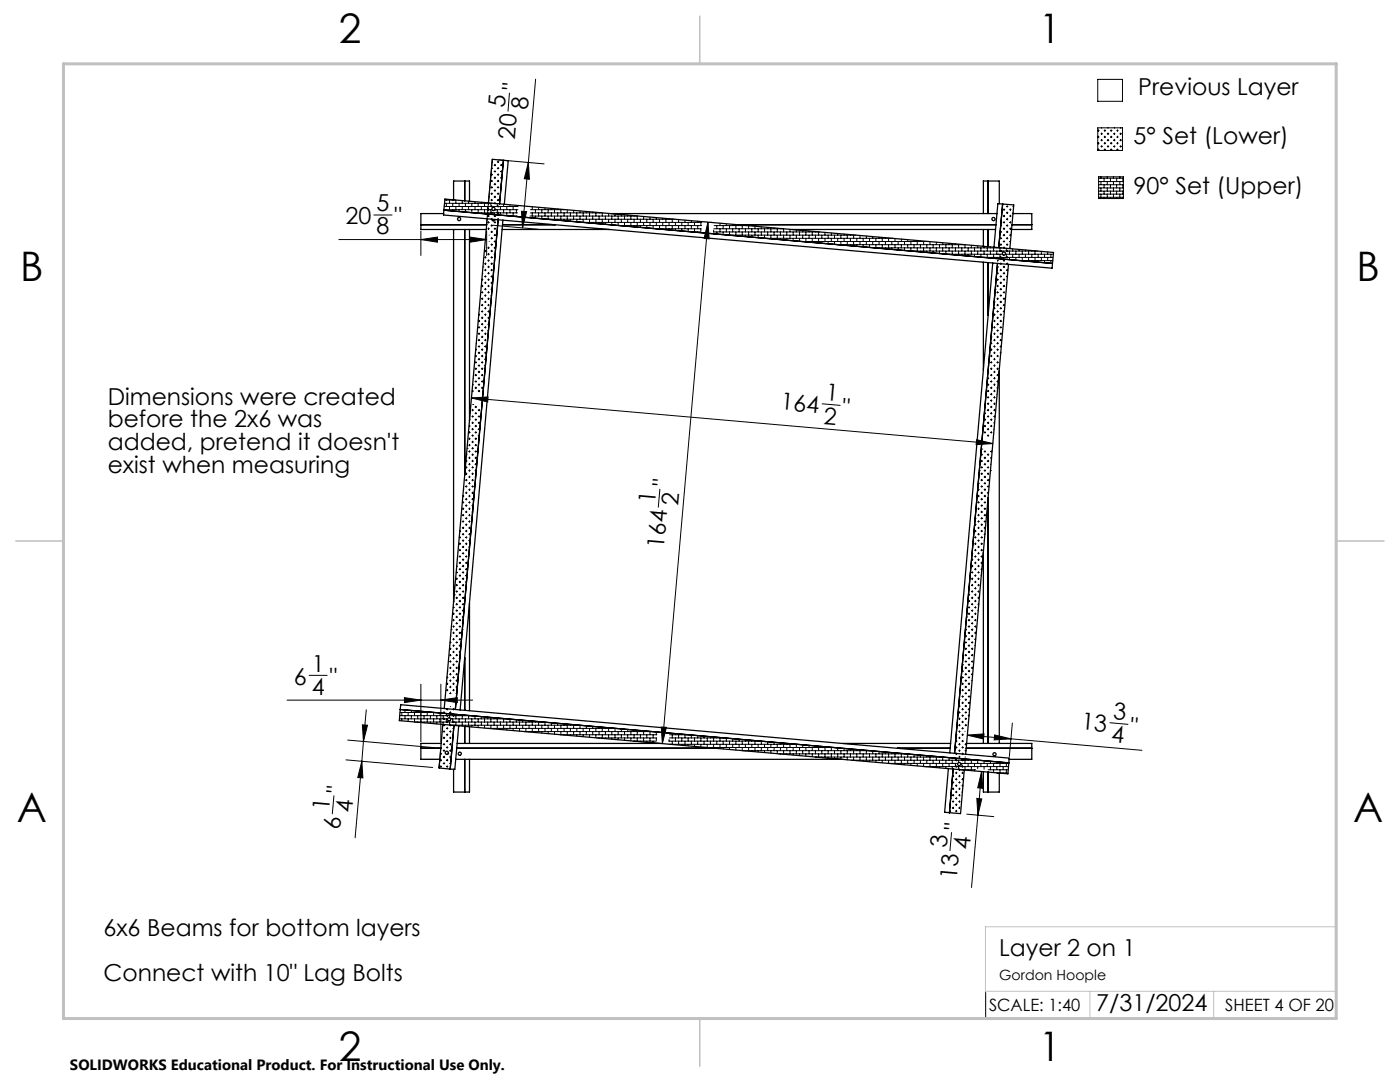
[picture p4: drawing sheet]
<svg xmlns="http://www.w3.org/2000/svg" width="279mm" height="216mm" viewBox="0 0 279 216" stroke-linecap="round" stroke-linejoin="round" font-family="sans-serif">
<defs><g id="words">
<g font-size="8.1">
<text x="67.6" y="8.5">2</text>
<text x="207.3" y="8.5">1</text>
<text x="4" y="56.2">B</text>
<text x="270.7" y="56.2">B</text>
<text x="3.3" y="164.1">A</text>
<text x="270" y="164.1">A</text>
<text x="67.6" y="211.7">2</text>
<text x="207.3" y="211.7">1</text>
</g>
<g font-size="4.7">
<text x="100.7" y="21.6" transform="rotate(-85 100.7 21.6)">5</text>
<text x="103.6" y="18.2" transform="rotate(-85 103.6 18.2)">&quot;</text>
<text x="105.3" y="22" transform="rotate(-85 105.3 22)">8</text>
<text x="227.2" y="19">Previous Layer</text>
<text x="102.7" y="28" transform="rotate(-85 102.7 28)">20</text>
<text x="226.2" y="28.8">5° Set (Lower)</text>
<text x="226.2" y="38.8">90° Set (Upper)</text>
<text x="69" y="44.7">20</text>
<text x="75.1" y="42.2">5</text>
<text x="75.1" y="46.8">8</text>
<text x="78.8" y="44.7">&quot;</text>
<text x="21.5" y="80.8">Dimensions were created</text>
<text x="155.7" y="81.7" transform="rotate(5 155.7 81.7)">164</text>
<text x="164.7" y="79.9" transform="rotate(5 164.7 79.9)">1</text>
<text x="168" y="82.8" transform="rotate(5 168 82.8)">&quot;</text>
<text x="21.5" y="85.3">before the 2x6 was</text>
<text x="21.5" y="89.8">added, pretend it doesn't</text>
<text x="164.3" y="84.5" transform="rotate(5 164.3 84.5)">2</text>
<text x="21.5" y="94.3">exist when measuring</text>
<text x="130.7" y="100.6" transform="rotate(-85 130.7 100.6)">1</text>
<text x="133.6" y="97.2" transform="rotate(-85 133.6 97.2)">&quot;</text>
<text x="135.3" y="101" transform="rotate(-85 135.3 101)">2</text>
<text x="132.5" y="109.6" transform="rotate(-85 132.5 109.6)">164</text>
<text x="58.6" y="136.6">6</text>
<text x="62.2" y="134">1</text>
<text x="65.8" y="136.6">&quot;</text>
<text x="62.2" y="138.7">4</text>
<text x="222.1" y="143.5" transform="rotate(5 222.1 143.5)">3</text>
<text x="215.7" y="145.5" transform="rotate(5 215.7 145.5)">13</text>
<text x="221.7" y="148.1" transform="rotate(5 221.7 148.1)">4</text>
<text x="225.5" y="146.4" transform="rotate(5 225.5 146.4)">&quot;</text>
<text x="65.7" y="161.8" transform="rotate(-85 65.7 161.8)">1</text>
<text x="68.5" y="158.4" transform="rotate(-85 68.5 158.4)">&quot;</text>
<text x="67.9" y="165.6" transform="rotate(-85 67.9 165.6)">6</text>
<text x="70.3" y="162.2" transform="rotate(-85 70.3 162.2)">4</text>
<text x="191.8" y="165.8" transform="rotate(-85 191.8 165.8)">&quot;</text>
<text x="188.9" y="169.1" transform="rotate(-85 188.9 169.1)">3</text>
<text x="193.6" y="169.5" transform="rotate(-85 193.6 169.5)">4</text>
<text x="190.9" y="175.5" transform="rotate(-85 190.9 175.5)">13</text>
<text x="20.6" y="186.8">6x6 Beams for bottom layers</text>
<text x="199.4" y="190.7">Layer 2 on 1</text>
<text x="20.6" y="195.8">Connect with 10&quot; Lag Bolts</text>
<text x="218.8" y="201.7">7/31/2024</text>
</g>
<g font-size="3.4">
<text x="197.4" y="201.7">SCALE: 1:40</text>
<text x="244.5" y="201.7">SHEET 4 OF 20</text>
</g>
<text font-size="3" x="14" y="213.5">SOLIDWORKS Educational Product. For Instructional Use Only.</text>
<text font-size="2.8" x="199.4" y="195.5">Gordon Hoople</text>
</g></defs>
<g fill="none" stroke="#000" stroke-width=".25">
<path d="M90.5 39.9v-3.8h3.2v4M92.7 36.1v4M100.5 32l-2.3-.2-.7 8.7M100.5 32l-.8 8.7M100.5 32l.9 .1-.8 8.7M197.2 36.1v6.5M84 44.8h13.1M88.5 42.6h-4.5v3.2h13M88.6 41.9l.2-2.2 121.5 10.7-.3 2.2M88.6 41.9l121.4 10.7M88.6 41.9l-.1 1 121.5 10.6v-.9M90.5 45.8v74.4"/>
<path d="M92.7 45.8v49M93.7 45.8v38.1M97.2 43.7l-8.5 97.7M98.2 43.7a.3 .3 0 0 0 .3 .4 .3 .3 0 0 0 .3-.3M99.4 43.9l-8.5 97.7M100.2 45.8h21.5M100.3 44.8h10.5M100.4 43.9l-8.6 97.8M121.8 42.6h77.2M147.2 44.8h51.6M158.1 45.8h40.6M196.3 45.8v3.3"/>
<path d="M196.3 52.3v21.5M197.2 45.8v3.4M197.2 52.4v10.5M198.1 52.5l-8.6 97.7M199.1 52.6l-8.6 97.7M199.4 40.6v-4.5h-3.1v6.5M200.1 40.7l-.8 8.7M200.1 40.7l2.2 .2-.8 8.7M200.1 40.7l-1-.1-.7 8.7M201.3 52.8l-8.6 97.7M202 44.8h3.9M202.1 42.6h3.8v3.2h-4"/>
<path d="M199.4 73.9v74.4M197.2 99.3v49M196.3 110.2v38.1M92.7 131.2v10.5M93.7 120.3v21.5M79.9 141.6l121.4 10.6M79.9 141.6l-.2 2.2 121.5 10.6 .1-2.2M79.9 141.6l.1-1 121.4 10.7-.1 .9M84 149.3h4M88.1 148.3h-4.1v3.2h3.8M88.4 144.6l-.8 8.6 2.3 .3M90.6 144.7l-.7 8.8"/>
<path d="M90.9 151.5h77.2M91.2 149.3h51.5M91.2 148.3h40.6M91.5 144.8l-.7 8.7h-.9M92.7 144.9v3.4M92.7 151.5v6.5M93.7 151.5v6.5h-3.2v-4.5M93.7 145v3.3M168.2 148.3h21.5M179.1 149.3h10.6M189.3 153.4l-.8 8.7 1 .1M190.2 153.5l-.7 8.7"/>
<path d="M192.4 153.7l-.7 8.6-2.2-.1M192.8 149.3h13.1M192.9 148.3h13v3.2h-4.5M196.3 154v4h3.1v-3.7M197.2 154.1v3.9"/>
<circle cx="91.6" cy="43.7" r=".32"/>
<circle cx="98.5" cy="41.7" r=".32"/>
<circle cx="198.3" cy="43.7" r=".32"/>
<circle cx="200.3" cy="50.6" r=".32"/>
<circle cx="89.2" cy="150.2" r=".32"/>
<circle cx="89.6" cy="143.5" r=".32"/>
<circle cx="91.8" cy="150.4" r=".31"/>
<circle cx="191.4" cy="152.5" r=".32"/>
<circle cx="198.5" cy="150.5" r=".31"/>
</g>
<g fill="none" stroke="#000" stroke-width=".2">
<path d="M101.7 18.6l-.3 3.6M106.9 15.8l-1.5 16.6M219.1 15.8h4.9v4.4h-4.9zM88.8 39.9h2.2v.7M89.1 39.8v.1M89.7 39.9v.7M90.3 39.9h.1M97.6 39.3h.1M98 34.9h.3M98 36.1h.3M98 37.4h.3M98 38.7h.3"/>
<path d="M98 39.9h.3M98.1 33.6h.2M98.1 33.4v.3M98.1 34.7v.3M98.1 35.9v.4M98.1 37.2v.3M98.1 38.5v.3M98.1 39.8v.3M98.2 32.3h.1M98.2 31.8l-1.1 13.1M98.6 32.9h.3M98.6 34.2h.3"/>
<path d="M98.6 35.5h.3M98.6 36.8h.3M98.6 38h.3M98.6 39.3h.3M98.8 32.8v.3M98.8 34v.4M98.8 35.3v.3M98.8 36.6v.3M98.8 37.9v.3M98.8 39.1v.3M99.2 32.3h.4M99.2 33.6h.4"/>
<path d="M99.2 34.9h.4M99.2 36.1h.4M99.2 37.4h.4M99.2 38.7h.4M99.2 39.9h.4M99.4 32.1v.4M99.4 33.4v.3M99.4 34.7v.3M99.4 35.9v.4M99.4 37.2v.3M99.4 38.5v.3M99.4 39.8v.3"/>
<path d="M99.5 31.9l9.1 .8M99.9 32.9h.3M99.9 34.2h.3M99.9 35.5h.3M99.9 36.8h.1M99.9 38h.1M100 32.8v.3M100 34v.4M100 35.3v.3M100 36.6v.2M105.4 32.4l-1.1 13.1M105.4 32.4l.3 3.4-1.1-.1z"/>
<path d="M219.1 25.5h4.9v4.5h-4.9zM219.1 26.1h.3M219.1 27.3h.3M219.1 28.6h.3M219.1 29.8h.3M219.2 25.9v.3M219.2 27.2v.3M219.2 28.4v.4M219.2 29.7v.3M219.3 35.3h4.9v4.3h-4.9zM219.3 35.6h4.9M219.3 36.2h4.9"/>
<path d="M219.3 36.9h4.9M219.3 37.5h4.9M219.3 38.1h4.9M219.3 38.7h4.9M219.3 39.4h4.9M219.7 35.3v.3M219.7 36.2v.7M219.7 37.5v.6M219.7 38.7v.7M219.7 26.7h.3M219.7 28h.3M219.7 29.2h.3"/>
<path d="M219.9 25.5v.1M219.9 26.5v.3M219.9 27.8v.3M219.9 29.1v.3M220.3 35.6v.6M220.3 36.9v.6M220.3 38.1v.6M220.3 39.4v.2M220.3 26.1h.4M220.3 27.3h.4M220.3 28.6h.4M220.3 29.8h.4"/>
<path d="M220.5 25.9v.3M220.5 27.2v.3M220.5 28.4v.4M220.5 29.7v.3M221 35.3v.3M221 36.2v.7M221 37.5v.6M221 38.7v.7M221 26.7h.3M221 28h.3M221 29.2h.3M221.1 25.5v.1"/>
<path d="M221.1 26.5v.3M221.1 27.8v.3M221.1 29.1v.3M221.6 35.6v.6M221.6 36.9v.6M221.6 38.1v.6M221.6 39.4v.2M221.6 26.1h.3M221.6 27.3h.3M221.6 28.6h.3M221.6 29.8h.3M221.8 25.9v.3"/>
<path d="M221.8 27.2v.3M221.8 28.4v.4M221.8 29.7v.3M222.2 35.3v.3M222.2 36.2v.7M222.2 37.5v.6M222.2 38.7v.7M222.2 26.7h.3M222.2 28h.3M222.2 29.2h.3M222.4 25.5v.1M222.4 26.5v.3"/>
<path d="M222.4 27.8v.3M222.4 29.1v.3M222.8 35.6v.6M222.8 36.9v.6M222.8 38.1v.6M222.8 39.4v.2M222.8 26.1h.4M222.8 27.3h.4M222.8 28.6h.4M222.8 29.8h.4M223 25.9v.3M223 27.2v.3"/>
<path d="M223 28.4v.4M223 29.7v.3M223.5 35.3v.3M223.5 36.2v.7M223.5 37.5v.6M223.5 38.7v.7M223.5 26.7h.3M223.5 28h.3M223.5 29.2h.3M223.7 25.5v.1M223.7 26.5v.3M223.7 27.8v.3"/>
<path d="M223.7 29.1v.3M224.1 35.6v.6M224.1 36.9v.6M224.1 38.1v.6M224.1 39.4v.2M67.6 47.8h29.5M74.6 42.9h3.6M84 46.1v4.9M84 47.8l3.3-.5v1zM84 44.8h13.2M88.6 41.8h9.6M88.7 41.2h14.7"/>
<path d="M88.7 40.6h9.5M89.1 40.6v.6M89.1 41.8v.2M89.7 41.2v.6M90.3 40.6v.6M90.3 41.8v.3M91 41.2v.6M91.6 40.6v.6M91.6 41.8v.4M92.3 40v.6M92.3 41.2v.6M92.9 40.6v.6"/>
<path d="M92.9 41.8v.5M93.5 40.1v.5M93.5 41.2v.6M93.8 47.3l3.3 .5-3.3 .5zM94.2 40.6v.6M94.2 41.8v.6M94.5 42.5h8.8M94.8 42.5h.1M94.8 40.3v.3M94.8 41.2v.6M95.4 40.6v.6M95.4 41.8v.7"/>
<path d="M96.1 57.1h.3M96.1 58.3h.3M96.1 59.6h.3M96.1 40.4v.2M96.1 41.2v.6M96.1 42.5v.1M96.1 55.8h.3M96.2 55.6v.4M96.2 56.9v.3M96.2 58.2v.3M96.2 59.4v.4M96.3 54.5h.1"/>
<path d="M96.4 53.3h.1M96.7 50.1h.3M96.7 51.4h.3M96.7 52.6h.3M96.7 53.9h.3M96.7 55.2h.3M96.7 56.4h.3M96.7 57.7h.3M96.7 59h.3M96.7 40.6v.6M96.7 41.8v.7M96.9 49.9v.3"/>
<path d="M96.9 51.2v.3M96.9 52.5v.3M96.9 53.7v.3M96.9 55v.3M96.9 56.3v.3M96.9 57.5v.4M96.9 58.8v.3M97 46.3h.1M97.1 46.1v4.9M97.3 43.1h.3M97.3 44.4h.3M97.3 45.6h.3"/>
<path d="M97.3 49.5h.3M97.3 50.7h.3M97.3 52h.3M97.3 53.3h.3M97.3 54.5h.3M97.3 55.8h.3M97.3 57.1h.3M97.3 58.3h.3M97.3 59.6h.3M97.3 40.5v.1M97.3 41.2v.6M97.3 42.5v.2"/>
<path d="M97.5 40.4v.3M97.5 41.7v.3M97.5 42.9v.4M97.5 44.2v.3M97.5 45.5v.3M97.5 49.3v.3M97.5 50.6v.3M97.5 51.8v.3M97.5 53.1v.3M97.5 54.4v.3M97.5 55.6v.4M97.5 56.9v.3"/>
<path d="M97.5 58.2v.3M97.5 59.4v.4M97.6 46.9h.1M97.6 48.2h.1M98 43.7h.2M98 45h.3M98 46.3h.3M98 47.6h.3M98 48.8h.3M98 50.1h.3M98 51.4h.3M98 52.6h.3"/>
<path d="M98 53.9h.3M98 55.2h.3M98 56.4h.3M98 57.7h.2M98 59h.1M98 40.6v.6M98 41.8v.7M98.1 41v.3M98.1 42.3v.3M98.1 43.6v.3M98.1 44.8v.4M98.1 46.1v.3"/>
<path d="M98.1 47.4v.3M98.1 48.6v.4M98.1 49.9v.3M98.1 51.2v.3M98.1 52.5v.3M98.1 53.7v.3M98.1 55v.3M98.1 56.3v.3M98.1 57.5v.4M98.4 44.9l9.1 .9M98.6 43.1h.3M98.6 44.4h.3"/>
<path d="M98.6 45.6h.3M98.6 46.9h.3M98.6 48.2h.3M98.6 49.5h.3M98.6 50.7h.2M98.6 52h.1M98.6 40.6h.3M98.6 41.2v.2M98.6 42.5v.3M98.7 41.8h4.7M98.8 40.4v.3M98.8 41.8v.2"/>
<path d="M98.8 42.9v.4M98.8 44.2v.3M98.8 45.5v.3M98.8 46.7v.4M98.8 48v.3M98.8 49.3v.3M98.8 50.6v.3M99.2 43.7h.2M99.2 45h.1M99.2 40.6v.6M99.2 41.8v.7M99.4 41v.3"/>
<path d="M99.4 42.3v.3M99.4 43.6v.3M99.9 41.2v.6M99.9 42.5v.4M100.5 40.7v.5M100.5 41.8v.7M101.1 41.2v.6M101.1 42.5v.5M101.8 43.1h1.4M101.8 40.9v.3M101.8 41.8v.7M102.4 41.2v.6"/>
<path d="M102.4 42.5v.6M103 41v.2M103 41.8v.7M103 43.1v.1M104.1 42.2h1l-.8 3.3zM105.2 41.2h.3M105.8 43.1h21.5M105.8 42.5h14.2M105.9 41.8h6.9M106.2 41.3v.5M106.2 42.5v.6M106.9 41.8v.7"/>
<path d="M106.9 43.1v.4M107.5 41.4v.4M107.5 42.5v.6M108.1 41.8v.7M108.1 43.1v.6M108.8 41.5v.3M108.8 42.5v.6M109 43.7h25.5M109.4 41.8v.7M109.4 43.1v.6M110 41.6v.2M110 42.5v.6"/>
<path d="M110 43.7v.1M110.7 41.8v.7M110.7 43.1v.6M111.3 41.7v.1M111.3 42.5v.6M111.3 43.7v.2M111.9 41.8v.7M111.9 43.1v.6M112.6 41.8h.1M112.6 42.5v.6M112.6 43.7v.4M113.2 41.9v.6"/>
<path d="M113.2 43.1v.6M113.8 42.5v.6M113.8 43.7v.5M114.5 42v.5M114.5 43.1v.6M115.1 42.5v.6M115.1 43.7v.6M115.7 42.1v.4M115.7 43.1v.6M116.3 44.4h23.8M116.4 42.5v.6M116.4 43.7v.7"/>
<path d="M117 42.2v.3M117 43.1v.6M117 44.4h.1M117.7 42.5v.6M117.7 43.7v.7M118.3 42.3v.2M118.3 43.1v.6M118.3 44.4v.2M118.9 42.5v.6M118.9 43.7v.7M119.6 42.4v.1M119.6 43.1v.6"/>
<path d="M119.6 44.4v.3M120.2 42.5v.6M120.2 43.7v.7M120.8 43.1v.6M120.8 44.4v.4M121.5 42.6v.5M121.5 43.7v.7M122.1 43.1v.6M122.1 44.4v.5M122.7 42.7v.4M122.7 43.7v.7M123.4 43.1v.6"/>
<path d="M123.4 44.4v.6M123.5 45h16.5M124 42.8v.3M124 43.7v.7M124 45h.1M124.6 43.1v.6M124.6 44.4v.6M125.3 42.9v.2M125.3 43.7v.7M125.3 45v.2M125.9 43.1v.6M125.9 44.4v.6"/>
<path d="M126.5 43v.1M126.5 43.7v.7M126.5 45v.3M127.2 43.1v.6M127.2 44.4v.6M127.8 43.7v.7M127.8 45v.4M128.4 43.2v.5M128.4 44.4v.6M129.1 43.7v.7M129.1 45v.5M129.7 43.3v.4"/>
<path d="M129.7 44.4v.6M130.4 43.7v.7M130.4 45v.6M130.8 45.6h9.1v.5M131 45.6h.1M131 43.4v.3M131 44.4v.6M131.6 43.7v.7M131.6 45v.6M132.3 43.5v.2M132.3 44.4v.6M132.3 45.6v.2"/>
<path d="M132.9 43.7v.7M132.9 45v.6M133.5 43.6v.1M133.5 44.4v.6M133.5 45.6v.3M134.2 43.7v.7M134.2 45v.6M134.8 44.4v.6M134.8 45.6v.4M135.4 43.8v.6M135.4 45v.6M136.1 44.4v.6"/>
<path d="M136.1 45.6v.5M136.7 43.9v.5M136.7 45v.6M137.3 44.4v.6M137.3 45.6v.6M138 44v.4M138 45v.6M138.1 46.3h1.8M138.6 44.4v.6M138.6 45.6v.7M139.2 44.1v.3M139.2 45v.6"/>
<path d="M139.2 46.3v.1M139.9 44.4v.6M141.3 44.3l-9.1 104.1M141.3 44.3l.2 3.4-1-.1zM141.8 44.4h.1M142.4 45.9v.4h21.2M142.5 45.6h13.8M142.5 45h6.5M143.1 45v.6M143.1 46.3v.4M143.7 44.5v.5M143.7 45.6v.7"/>
<path d="M144.3 45v.6M144.3 46.3v.5M145 44.7v.3M145 45.6v.7M145.3 46.9h25.6M145.6 45v.6M145.6 46.3v.6M146.2 44.8v.2M146.2 45.6v.7M146.2 46.9v.1M146.9 45v.6M146.9 46.3v.6"/>
<path d="M147.5 44.9v.1M147.5 45.6v.7M147.5 46.9v.2M148.1 45v.6M148.1 46.3v.6M148.8 45h.1M148.8 45.6v.7M148.8 46.9v.3M149.4 45v.6M149.4 46.3v.6M150 45.6v.7M150 46.9v.4"/>
<path d="M150.7 45.2v.4M150.7 46.3v.6M151.3 45.6v.7M151.3 46.9v.5M151.9 45.3v.3M151.9 46.3v.6M152.6 46.9v.7h25.5M152.6 45.6v.7M153.2 45.4v.2M153.2 46.3v.6M153.2 47.6h.1M153.8 45.6v.7"/>
<path d="M153.8 46.9v.7M154.5 45.5v.1M154.5 46.3v.6M154.5 47.6v.1M155.1 45.6v.7M155.1 46.9v.7M155.8 45.6h.1M155.8 46.3v.6M155.8 47.6v.2M156.4 45.6v.7M156.4 46.9v.7M157 46.3v.6"/>
<path d="M157 47.6v.3M157.7 45.8v.5M157.7 46.9v.7M158.3 46.3v.6M158.3 47.6v.4M158.9 45.9v.4M158.9 46.9v.7M159.6 46.3v.6M159.6 47.6v.6M159.8 48.2h25.5M160.2 46v.3M160.2 46.9v.7"/>
<path d="M160.2 48.2h.1M160.8 46.3v.6M160.8 47.6v.6M161.5 46.1v.2M161.5 46.9v.7M161.5 48.2v.1M162.1 46.3v.6M162.1 47.6v.6M162.7 46.2v.1M162.7 46.9v.7M162.7 48.2v.2M163.4 46.3v.6"/>
<path d="M163.4 47.6v.6M164 46.9v.7M164 48.2v.3M164.6 46.4v.5M164.6 47.6v.6M165.3 46.9v.7M165.3 48.2v.4M165.9 46.5v.4M165.9 47.6v.6M166.5 46.9v.7M166.5 48.2v.6M167.1 48.8h25.5"/>
<path d="M167.2 48.8h.1M167.2 46.6v.3M167.2 47.6v.6M167.8 46.9v.7M167.8 48.2v.6M168.5 46.7v.2M168.5 47.6v.6M168.5 48.8v.1M169.1 46.9v.7M169.1 48.2v.6M169.7 46.8v.1M169.7 47.6v.6"/>
<path d="M169.7 48.8v.2M170.4 46.9v.7M170.4 48.2v.6M171 47.6v.6M171 48.8v.3M171.6 47v.6M171.6 48.2v.6M172.3 47.6v.6M172.3 48.8v.5M172.9 47.1v.5M172.9 48.2v.6M173.5 47.6v.6"/>
<path d="M173.5 48.8v.6M174.2 47.2v.4M174.2 48.2v.6M174.4 49.5h25.5M174.8 47.6v.6M174.8 48.8v.7M175.4 47.3v.3M175.4 48.2v.6M175.4 49.5h.1M176.1 47.6v.6M176.1 48.8v.7M176.7 47.4v.2"/>
<path d="M176.7 48.2v.6M176.7 49.5v.2M177.3 47.6v.6M177.3 48.8v.7M178 47.6h.1M178 48.2v.6M178 49.5v.3M178.6 47.6v.6M178.6 48.8v.7M179.2 48.2v.6M179.2 49.5v.4M179.9 47.7v.5"/>
<path d="M179.9 48.8v.7M180.5 48.2v.6M180.5 49.5v.5M181.2 47.8v.4M181.2 48.8v.7M181.6 50.1h25.5M181.8 48.2v.6M181.8 49.5v.6M182.4 47.9v.3M182.4 48.8v.7M182.4 50.1v.1M183.1 48.2v.6"/>
<path d="M183.1 49.5v.6M183.7 48v.2M183.7 48.8v.7M183.7 50.1v.2M184.3 48.2v.6M184.3 49.5v.6M185 48.2h.1M185 48.8v.7M185 50.1v.3M185.6 48.2v.6M185.6 49.5v.6M186.2 48.8v.7"/>
<path d="M186.2 50.1v.4M186.9 48.3v.5M186.9 49.5v.6M187.5 48.8v.7M187.5 50.1v.5M188.1 48.4v.4M188.1 49.5v.6M188.8 48.8v.7M188.8 50.1v.6M188.9 50.7h11.2M189.4 48.5v.3M189.4 49.5v.6"/>
<path d="M189.4 50.7v.1M190 48.8v.7M190 50.1v.6M190.7 48.6v.2M190.7 49.5v.6M190.7 50.7v.2M191.3 48.8v.7M191.3 50.1v.6M191.9 48.8h.1M191.9 49.5v.6M191.9 50.7v.3M192.6 48.8v.7"/>
<path d="M192.6 50.1v.6M193.2 49.5v.6M193.2 50.7v.4M193.9 48.9v.6M193.9 50.1v.6M194.5 49.5v.6M194.5 50.7v.5M195.1 49v.5M195.1 50.1v.6M195.8 49.5v.6M195.8 50.7v.6M196.1 51.4h14"/>
<path d="M196.4 51.4h.1M196.4 49.1v.4M196.4 50.1v.6M197 49.5v.6M197 50.7v.7M197.7 49.2v.3M197.7 50.1v.6M197.7 51.4v.1M198.3 49.5v.6M198.3 50.7v.7M198.5 59h.1M198.6 57.7h.1"/>
<path d="M198.9 54.5h.3M198.9 55.8h.3M198.9 57.1h.3M198.9 58.3h.3M198.9 59.6h.3M198.9 49.4v.1M198.9 50.1v.6M198.9 51.4v.2M199 53.3h.2M199.1 52h.1M199.1 52.1h.1M199.1 53.1v.3"/>
<path d="M199.1 54.4v.3M199.1 55.6v.4M199.1 56.9v.3M199.1 58.2v.3M199.1 59.4v.4M199.6 47.6h.3M199.6 48.8h.3M199.6 52.6h.3M199.6 53.9h.3M199.6 55.2h.3M199.6 56.4h.3M199.6 57.7h.3"/>
<path d="M199.6 59h.3M199.6 49.5v.6M199.6 50.7v.7M199.6 46.3h.3M199.7 45h.2M199.7 44.8v.4M199.7 46.1v.3M199.7 47.4v.3M199.7 48.6v.4M199.7 49.9v.3M199.7 51.2v.3M199.7 52.5v.3"/>
<path d="M199.7 53.7v.3M199.7 55v.3M199.7 56.3v.3M199.7 57.5v.4M199.7 58.8v.3M199.8 43.7h.1M200.2 41.8h.3M200.2 43.1h.3M200.2 44.4h.3M200.2 45.6h.3M200.2 46.9h.3M200.2 48.2h.3"/>
<path d="M200.2 49.5h.3M200.2 52h.3M200.2 53.3h.3M200.2 54.5h.3M200.2 55.8h.3M200.2 57.1h.3M200.2 58.3h.3M200.2 59.6h.3M200.2 50.1v.2M200.2 51.4v.3M200.4 41.7v.3M200.4 42.9v.4"/>
<path d="M200.4 44.2v.3M200.4 45.5v.3M200.4 46.7v.4M200.4 48v.3M200.4 49.3v.3M200.4 51.8v.3M200.4 53.1v.3M200.4 54.4v.3M200.4 55.6v.4M200.4 56.9v.3M200.4 58.2v.3M200.4 59.4v.4"/>
<path d="M200.6 50.7h9.6M200.8 41.2h.4M200.8 42.5h.4M200.8 43.7h.4M200.8 45h.4M200.8 46.3h.4M200.8 47.6h.4M200.8 48.8h.4M200.8 52.6h.4M200.8 53.9h.4M200.8 55.2h.2M200.8 56.4h.1"/>
<path d="M200.8 49.5v.6M200.8 50.7v.7M201 41v.3M201 42.3v.3M201 43.6v.3M201 44.8v.4M201 46.1v.3M201 47.4v.3M201 48.6v.4M201 49.9v.3M201 51.2v.3M201 52.5v.3"/>
<path d="M201 53.7v.3M201 55v.3M201.5 41.8h.3M201.5 43.1h.3M201.5 44.4h.3M201.5 45.6h.3M201.5 46.9h.3M201.5 48.2h.2M201.5 49.5h.1M201.5 50.1v.6M201.5 51.4v.4M201.6 41.7v.3"/>
<path d="M201.6 42.9v.4M201.6 44.2v.3M201.6 45.5v.3M201.6 46.7v.4M201.6 48v.3M202.1 41.2h.2M202.1 42.5h.1M202.1 49.6v.5M202.1 50.7v.7M202.3 41v.3M202.7 50.1v.6M202.7 51.4v.5"/>
<path d="M203.4 49.8v.3M203.4 50.7v.7M203.4 52h6.7M204 50.1v.6M204 51.4v.6M204.6 49.9v.2M204.6 50.7v.7M204.6 52v.1M205.3 50.1v.6M205.3 51.4v.6M205.9 50v.1M205.9 50.7v.7"/>
<path d="M205.9 52v.2M206.6 50.1v.6M206.6 51.4v.6M207.2 50.7v.7M207.2 52v.3M207.8 50.2v.5M207.8 51.4v.6M208.5 50.7v.7M208.5 52v.4M209.1 50.3v.4M209.1 51.4v.6M209.7 50.7v.7"/>
<path d="M209.7 52v.6M94.1 79.4l104.1 9.1M94.1 79.4l3.3-.2-.1 1zM94.2 78h.3M94.3 76.8h.2M94.3 76.7v.2M94.3 77.9v.3M94.4 75.5h.1M94.8 72.3h.3M94.8 73.6h.3M94.8 74.9h.3M94.8 76.1h.3"/>
<path d="M94.8 77.4h.3M94.8 71h.3M94.9 69.8h.2M95 69.6v.3M95 70.9v.3M95 72.1v.4M95 73.4v.3M95 74.7v.3M95 76v.3M95 77.2v.3M95 68.5h.1M95.4 64.1h.3"/>
<path d="M95.4 65.3h.3M95.4 66.6h.3M95.4 67.9h.3M95.4 69.1h.3M95.4 70.4h.3M95.4 71.7h.3M95.4 73h.3M95.4 74.2h.3M95.4 75.5h.3M95.4 76.8h.3M95.4 78h.3M95.5 62.8h.2"/>
<path d="M95.6 62.6v.3M95.6 63.9v.3M95.6 65.2v.3M95.6 66.4v.3M95.6 67.7v.3M95.6 69v.3M95.6 70.2v.4M95.6 71.5v.3M95.6 72.8v.3M95.6 74v.4M95.6 75.3v.3M95.6 76.6v.3"/>
<path d="M95.6 77.9v.3M95.6 61.5h.1M96.1 60.9h.3M96.1 62.2h.3M96.1 63.4h.3M96.1 64.7h.3M96.1 66h.3M96.1 67.2h.3M96.1 68.5h.3M96.1 69.8h.3M96.1 71h.3M96.1 72.3h.3"/>
<path d="M96.1 73.6h.3M96.1 74.9h.3M96.1 76.1h.3M96.1 77.4h.3M96.2 60.7v.3M96.2 62v.3M96.2 63.3v.3M96.2 64.5v.3M96.2 65.8v.3M96.2 67.1v.3M96.2 68.3v.4M96.2 69.6v.3"/>
<path d="M96.2 70.9v.3M96.2 72.1v.4M96.2 73.4v.3M96.2 74.7v.3M96.2 76v.3M96.2 77.2v.3M96.7 60.3h.3M96.7 61.5h.3M96.7 62.8h.3M96.7 64.1h.3M96.7 65.3h.3M96.7 66.6h.3"/>
<path d="M96.7 67.9h.3M96.7 69.1h.3M96.7 70.4h.3M96.7 71.7h.3M96.7 73h.2M96.7 74.2h.1M96.9 60.1v.3M96.9 61.3v.4M96.9 62.6v.3M96.9 63.9v.3M96.9 65.2v.3M96.9 66.4v.3"/>
<path d="M96.9 67.7v.3M96.9 69v.3M96.9 70.2v.4M96.9 71.5v.3M96.9 72.8v.3M97.3 60.9h.3M97.3 62.2h.3M97.3 63.4h.3M97.3 64.7h.3M97.3 66h.2M97.3 67.2h.1M97.5 60.7v.3"/>
<path d="M97.5 62v.3M97.5 63.3v.3M97.5 64.5v.3M97.5 65.8v.1M98 60.3h.1M196.7 79.9h.1M197 76.8h.3M197 78h.3M197 79.3h.3M197.1 75.5h.2M197.2 74.2h.1M197.2 74v.4"/>
<path d="M197.2 75.3v.3M197.2 76.6v.3M197.2 77.9v.3M197.2 79.1v.3M197.3 73h.1M197.7 68.5h.3M197.7 69.8h.3M197.7 71h.3M197.7 72.3h.3M197.7 73.6h.3M197.7 74.9h.3M197.7 76.1h.3"/>
<path d="M197.7 77.4h.3M197.7 78.7h.3M197.7 79.9h.3M197.8 67.2h.2M197.8 67.1v.3M197.8 68.3v.4M197.8 69.6v.3M197.8 70.9v.3M197.8 72.1v.4M197.8 73.4v.3M197.8 74.7v.3M197.8 76v.3"/>
<path d="M197.8 77.2v.3M197.8 78.5v.3M197.8 79.8v.3M197.9 66h.1M198.3 61.5h.3M198.3 62.8h.3M198.3 64.1h.3M198.3 65.3h.3M198.3 66.6h.3M198.3 67.9h.3M198.3 69.1h.3M198.3 70.4h.3"/>
<path d="M198.3 71.7h.3M198.3 73h.3M198.3 74.2h.3M198.3 75.5h.3M198.3 76.8h.3M198.3 78h.3M198.3 79.3h.3M198.4 60.3h.2M198.5 60.1v.3M198.5 61.3v.4M198.5 62.6v.3M198.5 63.9v.3"/>
<path d="M198.5 65.2v.3M198.5 66.4v.3M198.5 67.7v.3M198.5 69v.3M198.5 70.2v.4M198.5 71.5v.3M198.5 72.8v.3M198.5 74v.4M198.5 75.3v.3M198.5 76.6v.3M198.5 77.9v.3M198.5 79.1v.3"/>
<path d="M198.9 60.9h.3M198.9 62.2h.3M198.9 63.4h.3M198.9 64.7h.3M198.9 66h.3M198.9 67.2h.3M198.9 68.5h.3M198.9 69.8h.3M198.9 71h.3M198.9 72.3h.3M198.9 73.6h.3M198.9 74.9h.3"/>
<path d="M198.9 76.1h.3M198.9 77.4h.2M198.9 78.7h.1M199.1 60.7v.3M199.1 62v.3M199.1 63.3v.3M199.1 64.5v.3M199.1 65.8v.3M199.1 67.1v.3M199.1 68.3v.4M199.1 69.6v.3M199.1 70.9v.3"/>
<path d="M199.1 72.1v.4M199.1 73.4v.3M199.1 74.7v.3M199.1 76v.3M199.1 77.2v.3M199.6 60.3h.3M199.6 61.5h.3M199.6 62.8h.3M199.6 64.1h.3M199.6 65.3h.3M199.6 66.6h.3M199.6 67.9h.3"/>
<path d="M199.6 69.1h.2M199.6 70.4h.1M199.6 71.7h.1M199.7 60.1v.3M199.7 61.3v.4M199.7 62.6v.3M199.7 63.9v.3M199.7 65.2v.3M199.7 66.4v.3M199.7 67.7v.3M199.7 69v.3M199.7 70.2v.1"/>
<path d="M200.2 60.9h.3M200.2 62.2h.2M200.2 63.4h.1M200.2 64.7h.1M200.4 60.7v.3M200.4 62v.3M92.4 99h.2M92.4 98.8v.3M92.5 97.7h.1M92.9 93.3h.3M92.9 94.5h.3M92.9 95.8h.3"/>
<path d="M92.9 97.1h.3M92.9 98.4h.3M92.9 99.6h.3M93 92h.2M93.1 91.8v.3M93.1 93.1v.3M93.1 94.4v.3M93.1 95.6v.4M93.1 96.9v.3M93.1 98.2v.3M93.1 99.4v.4M93.1 90.7h.1"/>
<path d="M93.2 89.5h.1M93.5 86.3h.3M93.5 90.1h.3M93.5 91.4h.3M93.5 92.6h.3M93.5 93.9h.3M93.5 95.2h.3M93.5 96.4h.3M93.5 97.7h.3M93.5 99h.3M93.5 87.6h.3M93.5 88.8h.3"/>
<path d="M93.6 85h.2M93.7 83.7h.1M93.7 84.8v.4M93.7 86.1v.3M93.7 87.4v.3M93.7 88.7v.3M93.7 89.9v.3M93.7 91.2v.3M93.7 92.5v.3M93.7 93.7v.4M93.7 95v.3M93.7 96.3v.3"/>
<path d="M93.7 97.5v.4M93.7 98.8v.3M93.8 82.5h.1M94.2 81.8h.3M94.2 83.1h.3M94.2 84.4h.3M94.2 85.7h.3M94.2 86.9h.3M94.2 90.7h.3M94.2 92h.3M94.2 93.3h.3M94.2 94.5h.3"/>
<path d="M94.2 95.8h.3M94.2 97.1h.3M94.2 98.4h.3M94.2 99.6h.3M94.2 88.2h.3M94.2 89.5h.3M94.3 80.7h.1M94.3 81.7v.3M94.3 82.9v.4M94.3 84.2v.3M94.3 85.5v.3M94.3 86.7v.4"/>
<path d="M94.3 88v.3M94.3 89.3v.3M94.3 90.6v.3M94.3 91.8v.3M94.3 93.1v.3M94.3 94.4v.3M94.3 95.6v.4M94.3 96.9v.3M94.3 98.2v.3M94.3 99.4v.4M94.8 81.2h.3M94.8 82.5h.3"/>
<path d="M94.8 83.7h.3M94.8 85h.3M94.8 86.3h.3M94.8 90.1h.3M94.8 91.4h.3M94.8 92.6h.3M94.8 93.9h.2M94.8 95.2h.1M94.8 96.4h.1M94.8 87.6h.3M94.8 88.8h.3M95 81v.4"/>
<path d="M95 82.3v.3M95 83.6v.3M95 84.8v.4M95 86.1v.3M95 87.4v.3M95 88.7v.3M95 89.9v.3M95 91.2v.3M95 92.5v.3M95 93.7v.4M95.4 81.8h.3M95.4 83.1h.3"/>
<path d="M95.4 84.4h.3M95.4 85.7h.3M95.4 86.9h.3M95.4 88.2h.1M95.6 81.7v.3M95.6 82.9v.4M95.6 84.2v.3M95.6 85.5v.3M95.6 86.7v.4M96.1 81.2h.1M131.7 97.6l-.3 3.6M164.1 80.6l3.6 .3"/>
<path d="M194.9 87.7l3.3 .8-3.4 .2zM195.1 97.7h.3M195.1 99h.3M195.2 96.4h.2M195.3 96.3v.3M195.3 97.5v.4M195.3 98.8v.3M195.3 95.2h.1M195.4 93.9h.1M195.8 90.7h.3M195.8 92h.3M195.8 93.3h.3"/>
<path d="M195.8 94.5h.3M195.8 95.8h.3M195.8 97.1h.3M195.8 98.4h.3M195.8 99.6h.3M195.9 89.6h.1M195.9 90.6v.3M195.9 91.8v.3M195.9 93.1v.3M195.9 94.4v.3M195.9 95.6v.4M195.9 96.9v.3"/>
<path d="M195.9 98.2v.3M195.9 99.4v.4M196 86.9h.1M196.4 83.7h.3M196.4 85h.3M196.4 86.3h.3M196.4 90.1h.3M196.4 91.4h.3M196.4 92.6h.3M196.4 93.9h.3M196.4 95.2h.3M196.4 96.4h.3"/>
<path d="M196.4 97.7h.3M196.4 99h.3M196.4 82.5h.3M196.6 81.2h.1M196.6 81.1v.3M196.6 82.3v.3M196.6 83.6v.3M196.6 84.8v.4M196.6 86.1v.3M196.6 89.9v.3M196.6 91.2v.3M196.6 92.5v.3"/>
<path d="M196.6 93.7v.4M196.6 95v.3M196.6 96.3v.3M196.6 97.5v.4M196.6 98.8v.3M197 80.6h.3M197 81.8h.3M197 83.1h.3M197 84.4h.3M197 85.7h.3M197 86.9h.3M197 90.7h.3"/>
<path d="M197 92h.3M197 93.3h.3M197 94.5h.3M197 95.8h.3M197 97.1h.3M197 98.4h.3M197 99.6h.2M197.2 80.4v.3M197.2 81.7v.3M197.2 82.9v.4M197.2 84.2v.3M197.2 85.5v.3"/>
<path d="M197.2 86.7v.4M197.2 90.6v.3M197.2 91.8v.3M197.2 93.1v.3M197.2 94.4v.3M197.2 95.6v.4M197.2 96.9v.3M197.2 98.2v.3M197.7 93.9h.1M197.7 81.2h.3M197.7 82.5h.3M197.7 83.7h.3"/>
<path d="M197.7 85h.3M197.7 86.3h.3M197.7 90.1h.3M197.7 91.4h.2M197.7 92.6h.1M197.8 81v.4M197.8 82.3v.3M197.8 83.6v.3M197.8 84.8v.4M197.8 86.1v.3M197.8 89.9v.3M197.8 91.2v.3"/>
<path d="M198.3 80.6h.3M198.3 81.8h.3M198.3 83.1h.3M198.3 84.4h.2M198.3 85.7h.1M198.5 80.4v.3M198.5 81.7v.3M198.5 82.9v.4M198.5 84.2v.3M90.5 119.9h.2M90.7 118.7h.1M91 115.5h.3"/>
<path d="M91 116.8h.3M91 118h.3M91 119.3h.3M91.1 114.2h.2M91.2 114.1v.3M91.2 115.3v.3M91.2 116.6v.3M91.2 117.9v.3M91.2 119.1v.4M91.3 111.7h.1M91.3 113l-.1 .1M91.6 108.5h.3"/>
<path d="M91.6 109.8h.3M91.6 111.1h.3M91.6 112.3h.3M91.6 113.6h.3M91.6 114.9h.3M91.6 116.1h.3M91.6 117.4h.3M91.6 118.7h.3M91.6 119.9h.3M91.7 107.2h.2M91.8 106h.1M91.8 105.8v.3"/>
<path d="M91.8 107.1v.3M91.8 108.3v.4M91.8 109.6v.3M91.8 110.9v.3M91.8 112.1v.4M91.8 113.4v.3M91.8 114.7v.3M91.8 116v.3M91.8 117.2v.3M91.8 118.5v.3M91.8 119.8v.3M91.9 104.7h.1"/>
<path d="M92.3 100.3h.3M92.3 101.5h.3M92.3 102.8h.3M92.3 104.1h.3M92.3 105.3h.3M92.3 106.6h.3M92.3 107.9h.3M92.3 109.1h.3M92.3 110.4h.3M92.3 111.7h.3M92.3 113h.3M92.3 114.2h.3"/>
<path d="M92.3 115.5h.3M92.3 116.8h.3M92.3 118h.3M92.3 119.3h.3M92.4 100.1v.3M92.4 101.4v.3M92.4 102.6v.3M92.4 103.9v.3M92.4 105.2v.3M92.4 106.4v.4M92.4 107.7v.3M92.4 109v.3"/>
<path d="M92.4 110.2v.4M92.4 111.5v.3M92.4 112.8v.3M92.4 114.1v.3M92.4 115.3v.3M92.4 116.6v.3M92.4 117.9v.3M92.4 119.1v.4M92.9 100.9h.3M92.9 102.2h.3M92.9 103.4h.3M92.9 104.7h.3"/>
<path d="M92.9 106h.3M92.9 107.2h.3M92.9 108.5h.3M92.9 109.8h.3M92.9 111.1h.3M92.9 112.3h.3M92.9 113.6h.3M92.9 114.9h.3M92.9 116.1h.2M92.9 117.4h.1M93.1 100.7v.3M93.1 102v.3"/>
<path d="M93.1 103.3v.3M93.1 104.5v.3M93.1 105.8v.3M93.1 107.1v.3M93.1 108.3v.4M93.1 109.6v.3M93.1 110.9v.3M93.1 112.1v.4M93.1 113.4v.3M93.1 114.7v.3M93.1 116v.3M93.5 100.3h.3"/>
<path d="M93.5 101.5h.3M93.5 102.8h.3M93.5 104.1h.3M93.5 105.3h.3M93.5 106.6h.3M93.5 107.9h.3M93.5 109.1h.2M93.5 110.4h.1M93.7 100.1v.3M93.7 101.4v.3M93.7 102.6v.3M93.7 103.9v.3"/>
<path d="M93.7 105.2v.3M93.7 106.4v.4M93.7 107.7v.3M93.7 109v.3M94.2 100.9h.2M94.2 103.4h.1M94.3 102v.2h-.1M94.3 100.7v.3M193.2 119.9h.3M193.3 118.7h.2M193.4 118.5v.3M193.4 119.8v.3"/>
<path d="M193.5 116.1h.1M193.5 117.4l-.1 .1M193.9 113h.3M193.9 114.2h.3M193.9 115.5h.3M193.9 116.8h.3M193.9 118h.3M193.9 119.3h.3M193.9 111.7h.3M194 110.4h.2M194 110.2v.4M194 111.5v.3"/>
<path d="M194 112.8v.3M194 114.1v.3M194 115.3v.3M194 116.6v.3M194 117.9v.3M194 119.1v.4M194.1 109.1h.1M194.5 104.7h.3M194.5 106h.3M194.5 107.2h.3M194.5 108.5h.3M194.5 109.8h.3"/>
<path d="M194.5 111.1h.3M194.5 112.3h.3M194.5 113.6h.3M194.5 114.9h.3M194.5 116.1h.3M194.5 117.4h.3M194.5 118.7h.3M194.5 119.9h.3M194.6 103.4h.2M194.7 103.3v.3M194.7 104.5v.3M194.7 105.8v.3"/>
<path d="M194.7 107.1v.3M194.7 108.3v.4M194.7 109.6v.3M194.7 110.9v.3M194.7 112.1v.4M194.7 113.4v.3M194.7 114.7v.3M194.7 116v.3M194.7 117.2v.3M194.7 118.5v.3M194.7 119.8v.3M194.7 102.2h.1"/>
<path d="M195.1 100.3h.3M195.1 101.5h.3M195.1 102.8h.3M195.1 104.1h.3M195.1 105.3h.3M195.1 106.6h.3M195.1 107.9h.3M195.1 109.1h.3M195.1 110.4h.3M195.1 111.7h.3M195.1 113h.3M195.1 114.2h.3"/>
<path d="M195.1 115.5h.3M195.1 116.8h.3M195.1 118h.3M195.1 119.3h.3M195.3 100.1v.3M195.3 101.4v.3M195.3 102.6v.3M195.3 103.9v.3M195.3 105.2v.3M195.3 106.4v.4M195.3 107.7v.3M195.3 109v.3"/>
<path d="M195.3 110.2v.4M195.3 111.5v.3M195.3 112.8v.3M195.3 114.1v.3M195.3 115.3v.3M195.3 116.6v.3M195.3 117.9v.3M195.3 119.1v.4M195.8 100.9h.3M195.8 102.2h.3M195.8 103.4h.3M195.8 104.7h.3"/>
<path d="M195.8 106h.3M195.8 107.2h.3M195.8 108.5h.3M195.8 109.8h.3M195.8 111.1h.3M195.8 112.3h.3M195.8 113.6h.1M195.8 114.9h.1M195.9 100.7v.3M195.9 102v.3M195.9 103.3v.3M195.9 104.5v.3"/>
<path d="M195.9 105.8v.3M195.9 107.1v.3M195.9 108.3v.4M195.9 109.6v.3M195.9 110.9v.3M195.9 112.1v.4M195.9 113.4v.3M196.4 100.3h.3M196.4 101.5h.3M196.4 102.8h.3M196.4 104.1h.3M196.4 105.3h.3"/>
<path d="M196.4 107.9h.1M196.6 106.4v.2h-.2M196.6 100.1v.3M196.6 101.4v.3M196.6 102.6v.3M196.6 103.9v.3M196.6 105.2v.3M197 100.9h.1M57.3 139.7h37M61.7 134.8h3.6M80.7 139.2l3.3 .5-3.3 .5zM84 136.5v11.5"/>
<path d="M88 136.5v11.5M88 139.7l3.3-.5v1zM89.1 136.5h.3M89.1 137.7h.3M89.2 135.2h.2M89.3 135v.3M89.3 136.3v.3M89.3 137.5v.4M89.3 133.9h.1M89.7 129.5h.3M89.7 130.7h.3M89.7 132h.3"/>
<path d="M89.7 133.3h.3M89.7 134.5h.3M89.7 135.8h.3M89.7 137.1h.3M89.7 138.4h.3M89.8 128.2h.2M89.9 128v.3M89.9 129.3v.3M89.9 130.6v.3M89.9 131.8v.4M89.9 133.1v.3M89.9 134.4v.3"/>
<path d="M89.9 135.6v.4M89.9 136.9v.3M89.9 138.2v.2M89.9 126.9h.1M90 125.7h.1M90.3 122.5h.4M90.3 123.8h.4M90.3 125h.4M90.3 126.3h.4M90.3 127.6h.4M90.3 128.8h.4M90.3 130.1h.4"/>
<path d="M90.3 131.4h.4M90.3 132.6h.4M90.3 133.9h.4M90.3 135.2h.4M90.3 136.5h.4M90.3 137.7h.4M90.4 121.2h.3M90.5 121v.4M90.5 122.3v.3M90.5 123.6v.3M90.5 124.8v.4M90.5 126.1v.3"/>
<path d="M90.5 127.4v.3M90.5 128.7v.3M90.5 129.9v.3M90.5 131.2v.3M90.5 132.5v.3M90.5 133.7v.4M90.5 135v.3M90.5 136.3v.3M90.5 137.5v.4M91 120.6h.3M91 121.8h.3M91 123.1h.3"/>
<path d="M91 124.4h.3M91 125.7h.3M91 126.9h.3M91 128.2h.3M91 129.5h.3M91 130.7h.3M91 132h.3M91 133.3h.3M91 134.5h.3M91 135.8h.3M91 137.1h.3M91 138.4h.2"/>
<path d="M91.2 120.4v.3M91.2 121.7v.3M91.2 122.9v.4M91.2 124.2v.3M91.2 125.5v.3M91.2 126.8v.3M91.2 128v.3M91.2 129.3v.3M91.2 130.6v.3M91.2 131.8v.4M91.2 133.1v.3M91.2 134.4v.3"/>
<path d="M91.2 135.6v.4M91.2 136.9v.3M91.2 138.2v.2M91.6 121.2h.3M91.6 122.5h.3M91.6 123.8h.3M91.6 125h.3M91.6 126.3h.3M91.6 127.6h.3M91.6 128.8h.3M91.6 130.1h.3M91.6 131.4h.2"/>
<path d="M91.6 132.6h.1M91.8 121v.4M91.8 122.3v.3M91.8 123.6v.3M91.8 124.8v.4M91.8 126.1v.3M91.8 127.4v.3M91.8 128.7v.3M91.8 129.9v.3M92.3 125.7h.1M92.3 120.6h.3M92.3 121.8h.3"/>
<path d="M92.3 123.1h.2M92.3 124.4h.1M92.4 120.4v.3M92.4 121.7v.3M92.4 122.9v.4M191.5 139.6h.1M191.5 139.5v.3M191.6 138.4h.1M191.9 133.9h.4M191.9 135.2h.4M191.9 136.5h.4M191.9 137.7h.4"/>
<path d="M191.9 139h.4M192.1 132.6h.2M192.1 132.5v.3M192.1 133.7v.4M192.1 135v.3M192.1 136.3v.3M192.1 137.5v.4M192.1 138.8v.3M192.2 131.4h.1M192.6 126.9h.3M192.6 128.2h.3M192.6 129.5h.3"/>
<path d="M192.6 130.7h.3M192.6 132h.3M192.6 133.3h.3M192.6 134.5h.3M192.6 135.8h.3M192.6 137.1h.3M192.6 138.4h.3M192.6 139.6h.3M192.7 125.7h.2M192.8 124.4h.1M192.8 125.5v.3M192.8 126.8v.3"/>
<path d="M192.8 128v.3M192.8 129.3v.3M192.8 130.6v.3M192.8 131.8v.4M192.8 133.1v.3M192.8 134.4v.3M192.8 135.6v.4M192.8 136.9v.3M192.8 138.2v.3M192.8 139.5v.3M192.9 123.1h.1M193.2 121.2h.3"/>
<path d="M193.2 122.5h.3M193.2 123.8h.3M193.2 125h.3M193.2 126.3h.3M193.2 127.6h.3M193.2 128.8h.3M193.2 130.1h.3M193.2 131.4h.3M193.2 132.6h.3M193.2 133.9h.3M193.2 135.2h.3M193.2 136.5h.3"/>
<path d="M193.2 137.7h.3M193.2 139h.3M193.4 121v.4M193.4 122.3v.3M193.4 123.6v.3M193.4 124.8v.4M193.4 126.1v.3M193.4 127.4v.3M193.4 128.7v.3M193.4 129.9v.3M193.4 131.2v.3M193.4 132.5v.3"/>
<path d="M193.4 133.7v.4M193.4 135v.3M193.4 136.3v.3M193.4 137.5v.4M193.4 138.8v.3M193.9 120.6h.3M193.9 121.8h.3M193.9 123.1h.3M193.9 124.4h.3M193.9 125.7h.3M193.9 126.9h.3M193.9 128.2h.3"/>
<path d="M193.9 129.5h.3M193.9 130.7h.3M193.9 132h.3M193.9 133.3h.3M193.9 134.5h.2M193.9 135.8h.1M193.9 137.1h.1M194 120.4v.3M194 121.7v.3M194 122.9v.4M194 124.2v.3M194 125.5v.3"/>
<path d="M194 126.8v.3M194 128v.3M194 129.3v.3M194 130.6v.3M194 131.8v.4M194 133.1v.3M194 134.4v.3M194.5 121.2h.3M194.5 122.5h.3M194.5 123.8h.3M194.5 125h.3M194.5 126.3h.3"/>
<path d="M194.5 127.6h.2M194.5 128.8h.1M194.5 130.1h.1M194.7 121v.4M194.7 122.3v.3M194.7 123.6v.3M194.7 124.8v.4M194.7 126.1v.3M194.7 127.4v.3M195.1 120.6h.2M195.1 121.8h.1M195.3 120.4v.3"/>
<path d="M66.6 158.8l-.3 3.6M69 151.6l17.4 1.5M69.4 147.7l17.3 1.5M72.2 151.9l-1.3 15.3M72.2 151.9l.2 3.3h-1zM72.3 144.6l1 .1-.8 3.3zM72.5 148l-.3 3.9M73.1 141.6l-.6 6.4M79.7 143.4h9.6M79.8 142.8h14M79.8 142.2h6.7v.6M80.2 142.2v.6"/>
<path d="M80.2 143.4v.4M80.8 141.7v.5M80.8 142.8v.6M81.5 142.2v.6M81.5 143.4v.5M82.1 141.8v.4M82.1 142.8v.6M82.7 142.2v.6M82.7 143.4v.7M82.8 144.1h25.5M83.4 141.9v.3M83.4 142.8v.6"/>
<path d="M83.4 144.1h.1M84 151.5h3.8M84 149.3h4.1M84.6 142v.2M84.6 142.8v.6M84.6 144.1v.1M85.3 142.2v.6M85.3 143.4v.7M85.9 142.1v.1M85.9 142.8v.6M85.9 144.1v.2M86.5 143.4v.7"/>
<path d="M87.2 142.8v.6M87.2 144.1v.4M87.8 151.7h.3M87.8 153h.3M87.8 142.3v.5M87.8 143.4v.7M87.9 150.4h.2M88 149.2h.1M88 149.3l-.4 3.9 .2-1.8M88 150.2v.4M88 151.5v.3M88 152.8v.3"/>
<path d="M88.1 147.9h.1M88.4 144.7h.4M88.4 146h.4M88.4 147.2h.4M88.4 148.5h.4M88.4 149.8h.4M88.4 151.1h.4M88.4 152.3h.4M88.4 142.8v.6M88.4 144.1v.5M88.6 142.2h.2M88.6 142v.3"/>
<path d="M88.6 143.3v.3M88.6 144.5v.4M88.6 145.8v.3M88.6 147.1v.3M88.6 148.3v.4M88.6 149.6v.3M88.6 150.9v.3M88.6 152.2v.3M89.1 141.5h.3M89.1 145.3h.3M89.1 146.6h.3M89.1 147.9h.3"/>
<path d="M89.1 149.2h.3M89.1 151.7h.3M89.1 153h.3M89.1 142.4v.4M89.1 143.4v.7M89.3 141.4v.3M89.3 142.6v.3M89.3 143.9v.3M89.3 145.2v.3M89.3 146.4v.4M89.3 147.7v.3M89.3 149v.3"/>
<path d="M89.3 150.5v.1M89.3 151.5v.3M89.3 152.8v.3M89.4 150.4h.1M89.7 142.2h.3M89.7 144.1v.6h25.9M89.7 146h.3M89.7 147.2h.3M89.7 148.5h.3M89.7 149.8h.3M89.7 151.1h.3M89.7 152.3h.2"/>
<path d="M89.7 142.8v.5M89.9 141h.1M89.9 142v.3M89.9 143.3v.1M89.9 144.5v.4M89.9 145.8v.3M89.9 147.1v.3M89.9 148.3v.4M89.9 149.6v.3M89.9 150.9v.3M89.9 152.2v.3M89.9 143.4h11.1"/>
<path d="M90.3 141.5h.4M90.3 145.3h.3M90.3 146.6h.1M90.3 142.5v.3M90.3 143.4v.7M90.3 144.7h.1M90.5 141.4v.3M90.5 142.6v.3M90.5 143.9v.3M90.5 145.2v.3M91 142.8v.6M91 144.1v.6"/>
<path d="M91.6 142.6v.2M91.6 143.4v.7M91.6 144.7v.2M92.3 142.8v.6M92.3 144.1v.6M92.9 142.7v.1M92.9 143.4v.7M92.9 144.7v.3M93.5 142.8v.6M93.5 144.1v.6M94.2 143.4v.7M94.2 144.7v.4"/>
<path d="M94.8 142.9v.5M94.8 144.1v.6M95.4 143.4v.7M95.4 144.7v.5M96.1 143v.4M96.1 144.1v.6M96.7 143.4v.7M96.7 144.7v.6M97.3 145.3h.1M97.3 145.3h25.5M97.3 143.1v.3M97.3 144.1v.6"/>
<path d="M98 143.4v.7M98 144.7v.6M98.6 143.2v.2M98.6 144.1v.6M98.6 145.3v.2M99.2 143.4v.7M99.2 144.7v.6M99.9 143.3v.1M99.9 144.1v.6M99.9 145.3v.3M100.5 143.4v.7M100.5 144.7v.6"/>
<path d="M101.1 144.1v.6M101.1 145.3v.4M101.8 143.5v.6M101.8 144.7v.6M102.4 144.1v.6M102.4 145.3v.5M103 143.6v.5M103 144.7v.6M103.7 144.1v.6M103.7 145.3v.6M104.3 143.7v.4M104.3 144.7v.6"/>
<path d="M104.6 146h25.5M105 144.1v.6M105 145.3v.7M105.6 143.8v.3M105.6 144.7v.6M105.6 146h.1M106.2 144.1v.6M106.2 145.3v.7M106.9 143.9v.2M106.9 144.7v.6M106.9 146v.2M107.5 144.1v.6"/>
<path d="M107.5 145.3v.7M108.1 144v.1M108.1 144.7v.6M108.1 146v.3M108.8 144.1v.6M108.8 145.3v.7M109.4 144.7v.6M109.4 146v.4M110 144.2v.5M110 145.3v.7M110.7 144.7v.6M110.7 146v.5"/>
<path d="M111.3 144.3v.4M111.3 145.3v.7M111.8 146.6h19.3M111.9 144.7v.6M111.9 146v.6M112.6 144.4v.3M112.6 145.3v.7M112.6 146.6v.1M113.2 144.7v.6M113.2 146v.6M113.8 144.6v.1M113.8 145.3v.7"/>
<path d="M113.8 146.6v.2M114.5 144.7v.6M114.5 146v.6M115.1 144.7h.1M115.1 145.3v.7M115.1 146.6v.3M115.7 144.7v.6M115.7 146v.6M116.4 145.3v.7M116.4 146.6v.4M117 144.8v.5M117 146v.6"/>
<path d="M117.7 145.3v.7M117.7 146.6v.5M118.3 145v.3M118.3 146v.6M118.9 145.3v.7M118.9 146.6v.6M119.1 147.2h11.9M119.6 145.1v.2M119.6 146v.6M119.6 147.2v.1M120.2 145.3v.7M120.2 146.6v.6"/>
<path d="M120.8 145.2v.1M120.8 146v.6M120.8 147.2v.2M121.5 145.3v.7M121.5 146.6v.6M122.1 145.3h.1M122.1 146v.6M122.1 147.2v.3M122.7 145.3v.7M122.7 146.6v.6M123.4 146v.6M123.4 147.2v.4"/>
<path d="M124 145.5v.5M124 146.6v.6M124.6 146v.6M124.6 147.2v.5M125.3 145.6v.4M125.3 146.6v.6M125.9 146v.6M125.9 147.2v.6M126.4 147.9h4.6M126.5 147.9h.1M126.5 145.7v.3M126.5 146.6v.6"/>
<path d="M127.2 146v.6M127.2 147.2v.7M127.8 145.8v.2M127.8 146.6v.6M127.8 147.9v.1M128.4 146v.6M128.4 147.2v.7M129.1 145.9v.1M129.1 146.6v.6M129.1 147.9v.2M129.7 146v.6M129.7 147.2v.7"/>
<path d="M130.4 146.6v.6M130.4 147.9v.3M131 146v.6M131 147.2v.5M132 145.1h1l-.8 3.3zM133.5 147.6v.3h18.4M133.6 147.2h11M133.6 148.5h25.5M133.6 146.6h3.7M134.2 146.6v.6M134.2 147.9v.6M134.8 146.4v.2"/>
<path d="M134.8 147.2v.7M134.8 148.5v.1M135.4 146.6v.6M135.4 147.9v.6M136.1 146.5v.1M136.1 147.2v.7M136.1 148.5v.2M136.7 146.6v.6M136.7 147.9v.6M137.3 147.2v.7M137.3 148.5v.3M138 146.6v.6"/>
<path d="M138 147.9v.6M138.6 147.2v.7M138.6 148.5v.4M139.2 146.8v.4M139.2 147.9v.6M139.9 147.2v.7M139.9 148.5v.5M140.5 146.9v.3M140.5 147.9v.6M140.9 149.2h25.5M141.1 147.2v.7M141.1 148.5v.7"/>
<path d="M141.8 147v.2M141.8 147.9v.6M141.8 149.2h.1M142.4 147.2v.7M142.4 148.5v.7M143.1 147.1v.1M143.1 147.9v.6M143.1 149.2v.1M143.7 147.2v.7M143.7 148.5v.7M144.3 147.2h.1M144.3 147.9v.6"/>
<path d="M144.3 149.2v.2M145 147.3v.6M145 148.5v.7M145.6 147.9v.6M145.6 149.2v.4M146.2 147.4v.5M146.2 148.5v.7M146.9 147.9v.6M146.9 149.2v.5M147.5 147.5v.4M147.5 148.5v.7M148.1 149.2v.6h25.5"/>
<path d="M148.1 147.9v.6M148.8 147.6v.3M148.8 148.5v.7M148.8 149.8h.1M149.4 147.9v.6M149.4 149.2v.6M150 147.7v.2M150 148.5v.7M150 149.8v.2M150.7 147.9v.6M150.7 149.2v.6M151.3 147.8v.1"/>
<path d="M151.3 148.5v.7M151.3 149.8v.3M151.9 147.9v.6M151.9 149.2v.6M152.6 148.5v.7M152.6 149.8v.4M153.2 148v.5M153.2 149.2v.6M153.8 148.5v.7M153.8 149.8v.5M154.5 148.1v.4M154.5 149.2v.6"/>
<path d="M155.1 148.5v.7M155.1 149.8v.6M155.4 150.4h25.5M155.8 148.2v.3M155.8 149.2v.6M155.8 150.4v.1M156.4 148.5v.7M156.4 149.8v.6M157 148.3v.2M157 149.2v.6M157 150.4v.2M157.7 148.5v.7"/>
<path d="M157.7 149.8v.6M158.3 148.4v.1M158.3 149.2v.6M158.3 150.4v.3M158.9 148.5v.7M158.9 149.8v.6M159.6 149.2v.6M159.6 150.4v.4M160.2 148.6v.6M160.2 149.8v.6M160.8 149.2v.6M160.8 150.4v.5"/>
<path d="M161.5 148.7v.5M161.5 149.8v.6M162.1 149.2v.6M162.1 150.4v.6M162.6 151.1h25.5v.6M162.7 151.1h.1M162.7 148.8v.4M162.7 149.8v.6M163.4 149.2v.6M163.4 150.4v.7M164 148.9v.3M164 149.8v.6"/>
<path d="M164 151.1v.1M164.6 149.2v.6M164.6 150.4v.7M165.3 149v.2M165.3 149.8v.6M165.3 151.1v.2M165.9 149.2v.6M165.9 150.4v.7M166.5 149.8v.6M166.5 151.1v.3M167.2 149.2v.6M167.2 150.4v.7"/>
<path d="M167.8 149.8v.6M167.8 151.1v.4M168.5 149.3v.5M168.5 150.4v.7M169.1 149.8v.6M169.1 151.1v.5M169.7 149.4v.4M169.7 150.4v.7M169.9 151.7h25.5M170.4 149.8v.6M170.4 151.1v.6M171 149.5v.3"/>
<path d="M171 150.4v.7M171 151.7v.1M171.6 149.8v.6M171.6 151.1v.6M172.3 149.6v.2M172.3 150.4v.7M172.3 151.7v.2M172.9 149.8v.6M172.9 151.1v.6M173.5 149.8h.1M173.5 150.4v.7M173.5 151.7v.3"/>
<path d="M174.2 149.8v.6M174.2 151.1v.6M174.8 150.4v.7M174.8 151.7v.4M175.4 149.9v.5M175.4 151.1v.6M176.1 150.4v.7M176.1 151.7v.5M176.7 150v.4M176.7 151.1v.6M177.2 152.3h13.9M177.3 150.4v.7"/>
<path d="M177.3 151.7v.6M178 150.2v.2M178 151.1v.6M178 152.3v.1M178.6 150.4v.7M178.6 151.7v.6M179.2 150.3v.1M179.2 151.1v.6M179.2 152.3v.2M179.9 150.4v.7M179.9 151.7v.6M180.5 150.4h.1"/>
<path d="M180.5 151.1v.6M180.5 152.3v.3M181.2 150.4v.7M181.2 151.7v.6M181.8 151.1v.6M181.8 152.3v.4M182.4 150.6v.5M182.4 151.7v.6M183.1 151.1v.6M183.1 152.3v.5M183.7 150.7v.4M183.7 151.7v.6"/>
<path d="M184.3 151.1v.6M184.3 152.3v.7M184.4 153h16.9M185 150.8v.3M185 151.7v.6M185 153h.1M185.6 151.1v.6M185.6 152.3v.7M186.2 150.9v.2M186.2 151.7v.6M186.2 153v.1M186.9 151.1v.6"/>
<path d="M186.9 152.3v.7M187.5 151v.1M187.5 151.7v.6M187.5 153v.2M188.1 152.3v.7M188.8 151.7v.6M188.8 153v.4M189.4 151.2v.5M189.4 152.3v.7M189.7 159.3h.1M190 156.1h.4M190 157.4h.4"/>
<path d="M190 158.7h.4M190 159.9h.4M190 151.7v.6M190 153v.5M190.1 154.9h.3M190.2 153.6h.2M190.2 153.7h.1M190.2 154.7v.3M190.2 156v.3M190.2 157.2v.4M190.2 158.5v.3M190.2 159.8v.3"/>
<path d="M190.7 149.2h.3M190.7 150.4h.3M190.7 154.2h.3M190.7 155.5h.3M190.7 156.8h.3M190.7 158h.3M190.7 159.3h.3M190.7 151.3v.4M190.7 152.3v.7M190.7 147.9h.3M190.8 146.6h.2M190.9 146.4v.4"/>
<path d="M190.9 147.7v.3M190.9 149v.3M190.9 150.2v.4M190.9 151.5v.3M190.9 152.8v.3M190.9 154.1v.3M190.9 155.3v.3M190.9 156.6v.3M190.9 157.9v.3M190.9 159.1v.4M190.9 145.3h.1M191.3 140.9h.3"/>
<path d="M191.3 142.2h.3M191.3 143.4h.3M191.3 144.7h.3M191.3 146h.3M191.3 147.2h.3M191.3 148.5h.3M191.3 149.8h.3M191.3 151.1h.3M191.3 153.6h3.4M191.3 154.9h.3M191.3 156.1h.3M191.3 157.4h.3"/>
<path d="M191.3 158.7h.3M191.3 159.9h.3M191.3 151.7v.5M191.3 153v.6M191.5 140.7v.3M191.5 142v.3M191.5 143.3v.3M191.5 144.5v.4M191.5 145.8v.3M191.5 147.1v.3M191.5 148.3v.4M191.5 149.6v.3"/>
<path d="M191.5 150.9v.3M191.5 153.4v.3M191.5 154.7v.3M191.5 156v.3M191.5 157.2v.4M191.5 158.5v.3M191.5 159.8v.3M191.7 152.3h9.6M191.9 153.6h.1M191.9 140.3h.4M191.9 141.5h.4M191.9 142.8h.4"/>
<path d="M191.9 144.1h.4M191.9 145.3h.4M191.9 146.6h.4M191.9 147.9h.4M191.9 149.2h.4M191.9 150.4h.4M191.9 154.2h.4M191.9 155.5h.4M191.9 156.8h.3M191.9 158h.2M191.9 151.4v.3M191.9 152.3v.7"/>
<path d="M192.1 140.1v.3M192.1 141.4v.3M192.1 142.6v.3M192.1 143.9v.3M192.1 145.2v.3M192.1 146.4v.4M192.1 147.7v.3M192.1 149v.3M192.1 150.2v.4M192.1 151.5v.3M192.1 152.8v.3M192.1 154.1v.3"/>
<path d="M192.1 155.3v.3M192.1 156.6v.3M192.6 140.9h.3M192.6 142.2h.3M192.6 143.4h.3M192.6 144.7h.3M192.6 146h.1M192.6 148.5h.3M192.6 149.8h.2M192.6 151.1h.1M192.6 151.7v.6M192.6 153v.6"/>
<path d="M192.8 140.7v.3M192.8 142v.3M192.8 143.3v.3M192.8 144.5v.4M192.8 148.3v.4M192.8 149.6v.3M193 146.7l3.4-.3-.1 1.1zM193 146.7l8.8 .7M193.2 140.3h.3M193.2 141.5h.3M193.2 142.8h.2M193.2 144.1h.1"/>
<path d="M193.2 151.5v.2M193.2 152.3v.7M193.2 153.6v.1M193.4 140.1v.3M193.4 141.4v.3M193.4 142.6v.3M193.9 151.7v.6M193.9 153v.6M194.5 151.6v.1M194.5 152.3v.7M194.5 153.6v.2M194.9 159.3l1 .1-.7 3.3z"/>
<path d="M195.1 151.7v.6M195.1 153v.4M195.8 152.3v.7M195.9 154l.2 3.3-1-.1zM195.9 154l-.7 8.7M196.4 151.8v.5M196.4 153v.5M197 152.3v.7M197.2 153.6h4M197.7 151.9v.4M197.7 153v.6M198.3 152.3v.7"/>
<path d="M198.3 153.6v.6M198.5 146.6l3.3 .8-3.4 .2zM198.9 154.2h.1M198.9 154.2h2.3M198.9 152v.3M198.9 153v.6M199.6 152.3v.7M199.6 153.6v.6M200.2 152.1v.2M200.2 153v.6M200.2 154.2v.1M200.8 152.3v.7"/>
<path d="M200.8 153.6v.6M201.8 147.4l26.1 2.3M202 144.3l-.6 6.7M221.5 144.2l3.6 .3M189.5 161.9h.2M189.6 161.7v.3M189.6 160.6h.1M189.9 166.1l-.3 3.6M190 161.2h.4M190.2 161v.4M190.7 160.6h.3M190.7 161.9h.3"/>
<path d="M190.9 160.4v.3M190.9 161.7v.3M191.3 161.2h.3M191.5 161v.4M191.5 162.3h.1M192.9 162.5l5.4 .4M195.2 162.7l-1.3 14.4M196.7 198v5.4"/>
</g>
<path d="M266.7 153.3v49.9h-240M196.6 184.9h70.1M196.6 197.8h70.1M196.7 184.9v12.9M217.5 197.8v5.4M242.2 197.8v5.4" fill="none" stroke="#c0c0c0" stroke-width=".2"/>
<path d="M139.7 3.2v9.5M3.1 107.9h9.6M266.7 107.9h9.5M139.7 203.2v9.6" fill="none" stroke="#c0c0c0" stroke-width=".3"/>
<path d="M12.7 12.7h254v190.5h-254z" fill="none" stroke="#c0c0c0" stroke-width=".6"/>
<g fill="#000">
<path d="M84 47.8l3.3-.5v1zM93.8 47.3l3.3 .5-3.3 .5z"/>
<path d="M104.1 42.2h1l-.8 3.3zM105.4 32.4l.3 3.4-1.1-.1z"/>
<path d="M141.3 44.3l.2 3.4-1-.1zM132 145.1h1l-.8 3.3z"/>
<path d="M94.1 79.4l3.3-.2-.1 1zM194.9 87.7l3.3 .8-3.4 .2z"/>
<path d="M80.7 139.2l3.3 .5-3.3 .5zM88 139.7l3.3-.5v1z"/>
<path d="M72.3 144.6l1 .1-.8 3.3zM72.2 151.9l.2 3.3h-1z"/>
<path d="M198.5 146.6l3.3 .8-3.4 .2zM193 146.7l3.4-.3-.1 1.1z"/>
<path d="M194.9 159.3l1 .1-.7 3.3zM195.9 154l.2 3.3-1-.1z"/>
</g>
<use href="#words"/>
</svg>
